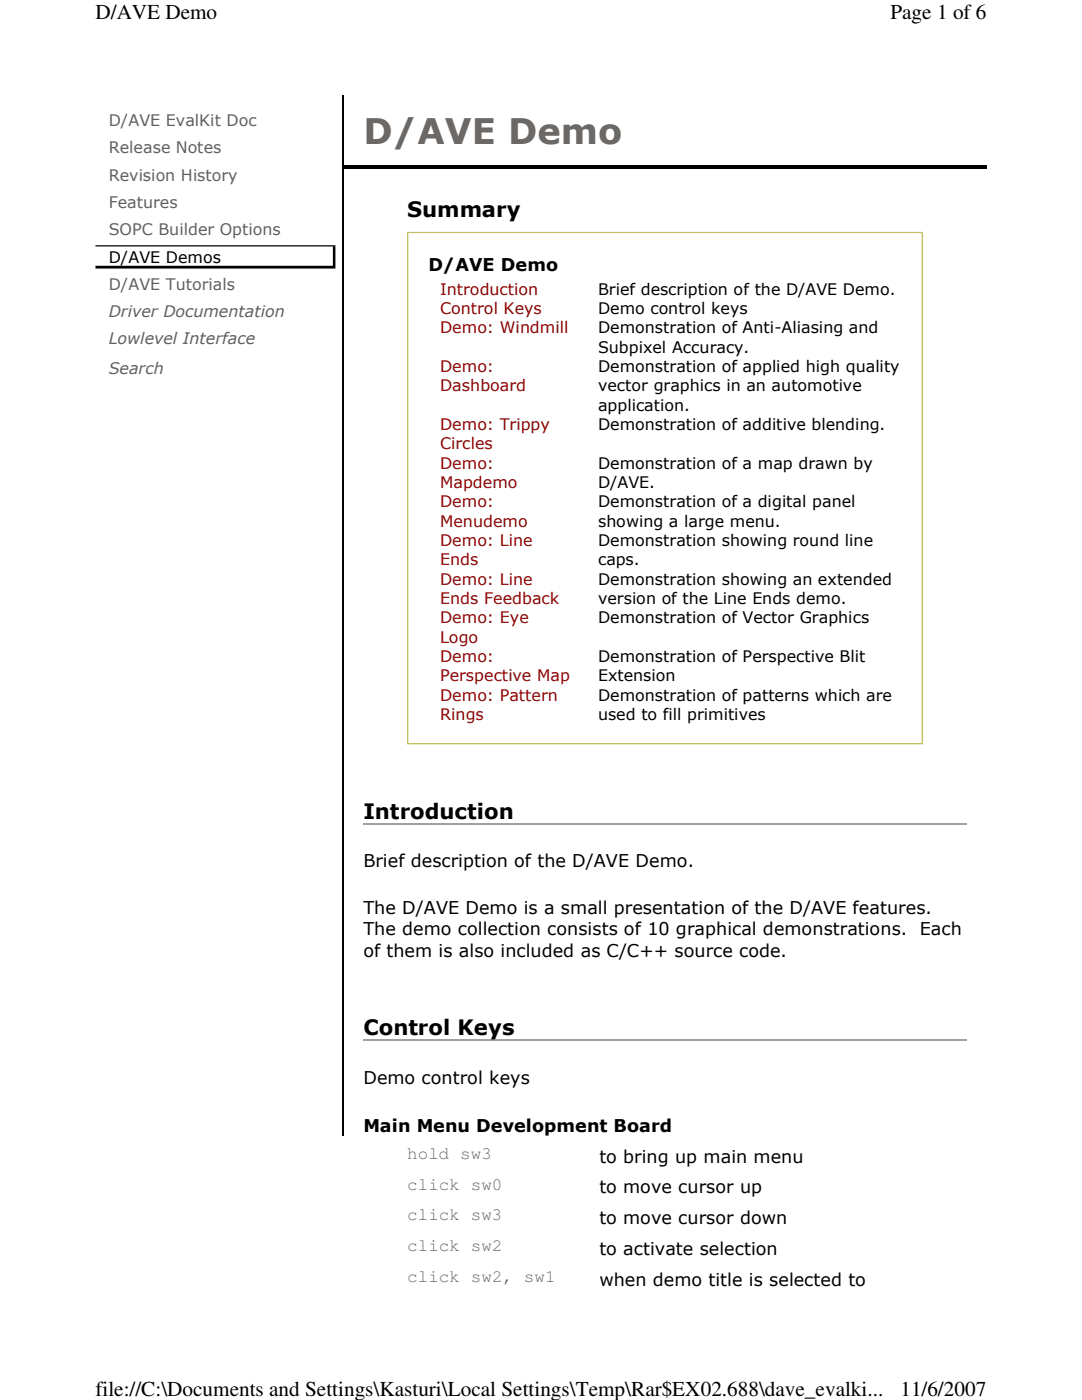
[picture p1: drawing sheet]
<svg xmlns="http://www.w3.org/2000/svg" width="216mm" height="279mm" viewBox="0 0 216 279" stroke-linecap="round" stroke-linejoin="round" font-family="sans-serif">
<defs><g id="words">
<text font-size="7" fill="#6c6865" x="72.5" y="28.7">D/AVE Demo</text>
<g font-size="4.2">
<text x="19" y="3.8">D/AVE Demo</text>
<text x="177.7" y="3.8">Page 1 of 6</text>
<text x="81.2" y="43.2">Summary</text>
<text x="72.5" y="163.4">Introduction</text>
<text x="72.5" y="206.6">Control Keys</text>
<text x="19" y="278.5">file://C:\Documents and Settings\Kasturi\Local Settings\Temp\Rar$EX02.688\dave_evalki...</text>
<text x="179.7" y="278.5">11/6/2007</text>
</g>
<g font-size="3.5">
<text x="85.5" y="54">D/AVE Demo</text>
<text x="72.5" y="173.1">Brief description of the D/AVE Demo.</text>
<text x="72.5" y="182.4">The D/AVE Demo is a small presentation of the D/AVE features.</text>
<text x="72.5" y="186.7">The demo collection consists of 10 graphical demonstrations.</text>
<text x="72.5" y="191">of them is also included as C/C++ source code.</text>
<text x="183.5" y="186.7">Each</text>
<text x="72.5" y="216.3">Demo control keys</text>
<text x="72.5" y="225.9">Main Menu Development Board</text>
<text x="119.6" y="232">to bring up main menu</text>
<text x="119.6" y="238.2">to move cursor up</text>
<text x="119.6" y="244.3">to move cursor down</text>
<text x="119.6" y="250.4">to activate selection</text>
<text x="119.6" y="256.6">when demo title is selected to</text>
</g>
<g font-size="3.5" fill="#6a6968">
<text x="81.2" y="231.3">hold sw3</text>
<text x="81.2" y="237.4">click sw0</text>
<text x="81.2" y="243.5">click sw3</text>
<text x="81.2" y="249.7">click sw2</text>
<text x="81.2" y="255.8">click sw2, sw1</text>
</g>
<g font-size="3.2" fill="#606060">
<text x="21.7" y="25.2">D/AVE EvalKit Doc</text>
<text x="21.7" y="30.6">Release Notes</text>
<text x="21.7" y="36.1">Revision History</text>
<text x="21.7" y="41.5">Features</text>
<text x="21.7" y="46.9">SOPC Builder Options</text>
<text x="21.7" y="57.9">D/AVE Tutorials</text>
<text x="21.7" y="63.3">Driver Documentation</text>
<text x="21.7" y="68.7">Lowlevel Interface</text>
<text x="21.7" y="74.7">Search</text>
</g>
<g font-size="3.2">
<text x="21.7" y="52.4">D/AVE Demos</text>
<text x="119.3" y="58.8">Brief description of the D/AVE Demo.</text>
<text x="119.3" y="62.7">Demo control keys</text>
<text x="119.3" y="66.5">Demonstration of Anti-Aliasing and</text>
<text x="119.3" y="70.4">Subpixel Accuracy.</text>
<text x="119.3" y="74.3">Demonstration of applied high quality</text>
<text x="119.3" y="78.1">vector graphics in an automotive</text>
<text x="119.3" y="82">application.</text>
<text x="119.3" y="85.8">Demonstration of additive blending.</text>
<text x="119.3" y="93.5">Demonstration of a map drawn by</text>
<text x="119.3" y="97.4">D/AVE.</text>
<text x="119.3" y="101.3">Demonstration of a digital panel</text>
<text x="119.3" y="105.1">showing a large menu.</text>
<text x="119.3" y="109">Demonstration showing round line</text>
<text x="119.3" y="112.8">caps.</text>
<text x="119.3" y="116.7">Demonstration showing an extended</text>
<text x="119.3" y="120.5">version of the Line Ends demo.</text>
<text x="119.3" y="124.4">Demonstration of Vector Graphics</text>
<text x="119.3" y="132.1">Demonstration of Perspective Blit</text>
<text x="119.3" y="136">Extension</text>
<text x="119.3" y="139.8">Demonstration of patterns which are</text>
<text x="119.3" y="143.7">used to fill primitives</text>
</g>
<g font-size="3.2" fill="#900000">
<text x="87.8" y="58.8">Introduction</text>
<text x="87.8" y="62.7">Control Keys</text>
<text x="87.8" y="66.5">Demo: Windmill</text>
<text x="87.8" y="74.3">Demo:</text>
<text x="87.8" y="78.1">Dashboard</text>
<text x="87.8" y="85.8">Demo: Trippy</text>
<text x="87.8" y="89.7">Circles</text>
<text x="87.8" y="93.5">Demo:</text>
<text x="87.8" y="97.4">Mapdemo</text>
<text x="87.8" y="101.3">Demo:</text>
<text x="87.8" y="105.1">Menudemo</text>
<text x="87.8" y="109">Demo: Line</text>
<text x="87.8" y="112.8">Ends</text>
<text x="87.8" y="116.7">Demo: Line</text>
<text x="87.8" y="120.5">Ends Feedback</text>
<text x="87.8" y="124.4">Demo: Eye</text>
<text x="87.8" y="128.3">Logo</text>
<text x="87.8" y="132.1">Demo:</text>
<text x="87.8" y="136">Perspective Map</text>
<text x="87.8" y="139.8">Demo: Pattern</text>
<text x="87.8" y="143.7">Rings</text>
</g>
</g></defs>
<path d="M68.4 19.1v207.6" fill="none" stroke="#000" stroke-width=".25"/>
<path d="M68.5 32.9h128.3v.8h-128.3z" fill-rule="evenodd" fill="#000"/>
<g fill="#c0c060">
<path d="M81.2 46.3h102.9l-.2 .2h-102.4v101.8l-.3 .2z" fill-rule="evenodd"/>
<path d="M81.5 148.3h102.4v-101.8l.2-.2v102.2h-102.9z" fill-rule="evenodd"/>
</g>
<path d="M72.5 164.4h120.4" fill="none" stroke="#a0a0a0" stroke-width=".25"/>
<path d="M72.5 207.6h120.4" fill="none" stroke="#a0a0a0" stroke-width=".3"/>
<path d="M19 49.1h47.9" fill="none" stroke="#000" stroke-width=".25"/>
<path d="M19 53h47.4v-3.8l.5-.3v4.7h-47.9z" fill-rule="evenodd" fill="#000"/>
<g fill="#fff">
<path d="M19 0h177.8v4.7h-177.8z" fill-rule="evenodd"/>
<path d="M19 274.7h177.8v4.7h-177.8z" fill-rule="evenodd"/>
</g>
<use href="#words"/>
</svg>
